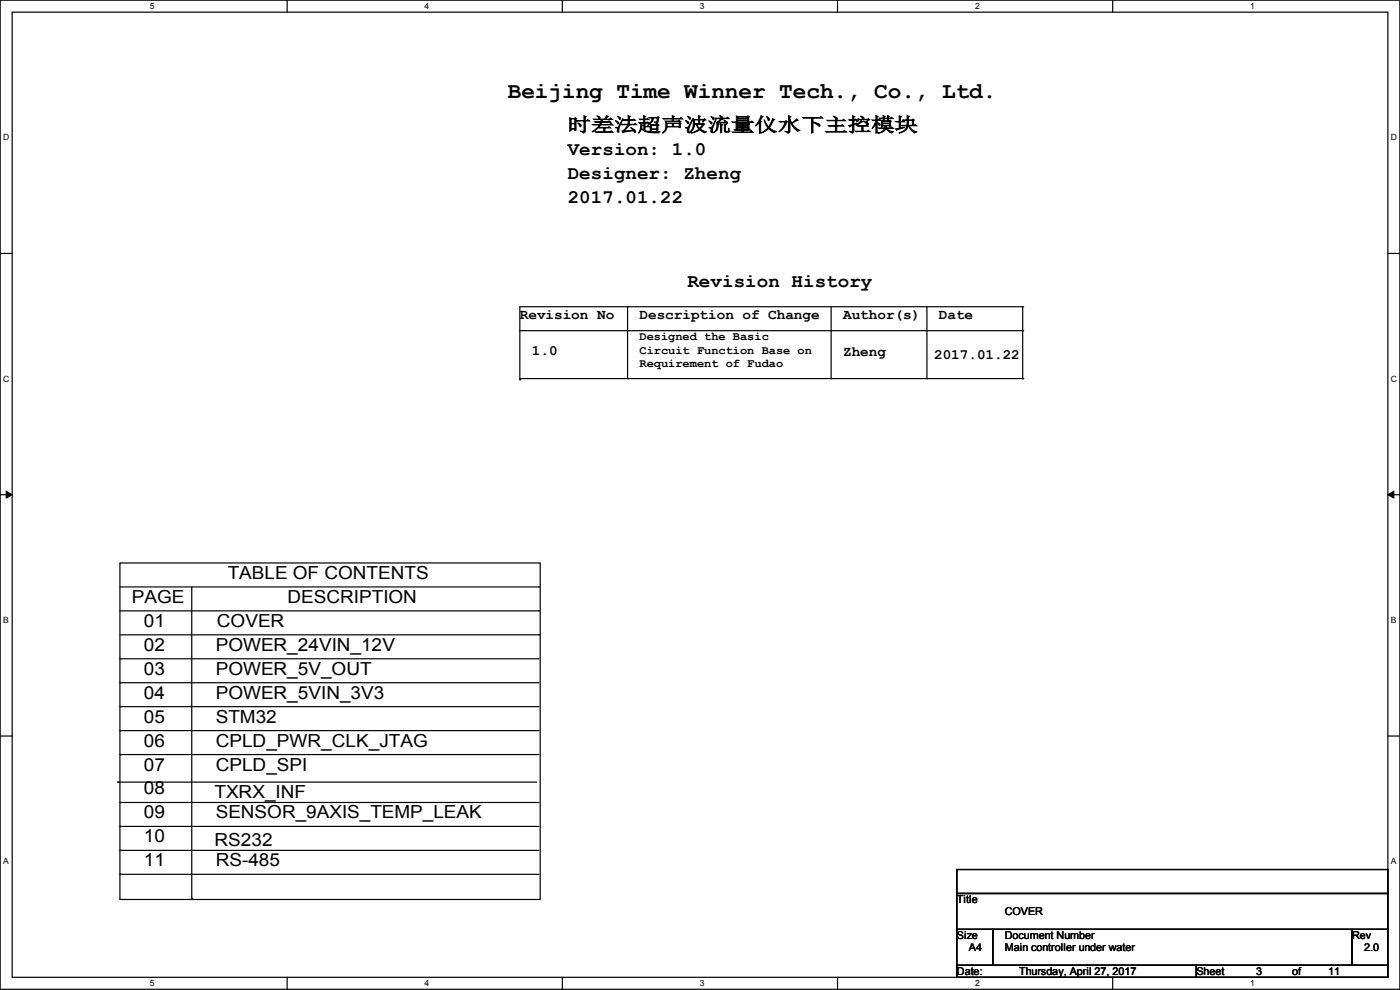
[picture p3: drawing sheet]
<svg xmlns="http://www.w3.org/2000/svg" width="297mm" height="210mm" viewBox="0 0 297 210" stroke-linecap="round" stroke-linejoin="round" font-family="sans-serif">
<defs><g id="words">
<text font-size="4.8" x="107.7" y="20.9">Beijing Time Winner Tech., Co., Ltd.</text>
<g font-size="4.1">
<text x="120.4" y="27.9">时差法超声波流量仪水下主控模块</text>
<text x="120.4" y="32.9">Version: 1.0</text>
<text x="120.4" y="38">Designer: Zheng</text>
<text x="120.4" y="43.1">2017.01.22</text>
<text x="145.8" y="60.9">Revision History</text>
</g>
<g font-size="3.8">
<text x="48.3" y="122.8">TABLE OF CONTENTS</text>
<text x="28" y="127.9">PAGE</text>
<text x="61" y="127.9">DESCRIPTION</text>
<text x="30.5" y="133">01</text>
<text x="46" y="133">COVER</text>
<text x="30.5" y="143.1">03</text>
<text x="30.5" y="138">02</text>
<text x="45.8" y="143.1">POWER_5V_OUT</text>
<text x="45.8" y="138">POWER_24VIN_12V</text>
<text x="30.5" y="148.2">04</text>
<text x="45.8" y="148.2">POWER_5VIN_3V3</text>
<text x="30.5" y="153.3">05</text>
<text x="45.8" y="153.3">STM32</text>
<text x="30.5" y="158.4">06</text>
<text x="45.8" y="158.4">CPLD_PWR_CLK_JTAG</text>
<text x="30.5" y="163.4">07</text>
<text x="45.8" y="163.4">CPLD_SPI</text>
<text x="30.5" y="168.5">08</text>
<text x="30.5" y="173.6">09</text>
<text x="45.5" y="169.3">TXRX_INF</text>
<text x="45.8" y="173.6">SENSOR_9AXIS_TEMP_LEAK</text>
<text x="30.5" y="178.7">10</text>
<text x="45.5" y="179.5">RS232</text>
<text x="30.5" y="183.8">11</text>
<text x="45.8" y="183.8">RS-485</text>
</g>
<g font-size="3">
<text x="110.3" y="67.6">Revision No</text>
<text x="135.7" y="67.6">Description of Change</text>
<text x="178.9" y="67.6">Author(s)</text>
<text x="199.2" y="67.6">Date</text>
<text x="112.8" y="75.2">1.0</text>
<text x="178.9" y="75.5">Zheng</text>
<text x="198.2" y="76.2">2017.01.22</text>
</g>
<g font-size="2.5">
<text x="135.7" y="72.2">Designed the Basic</text>
<text x="135.7" y="75.1">Circuit Function Base on</text>
<text x="135.7" y="77.9">Requirement of Fudao</text>
</g>
<g font-size="2.3">
<text x="203" y="191.6">Title</text>
<text x="213.2" y="194.1">COVER</text>
<text x="203" y="199.2">Size</text>
<text x="205.5" y="201.8">A4</text>
<text x="213.2" y="199.2">Document Number</text>
<text x="213.2" y="201.8">Main controller under water</text>
<text x="286.8" y="199.2">Rev</text>
<text x="289.4" y="201.8">2.0</text>
<text x="203" y="206.8">Date:</text>
<text x="216.2" y="206.8">Thursday, April 27, 2017</text>
<text x="253.8" y="206.8">Sheet</text>
<text x="266.5" y="206.8">3</text>
<text x="274.1" y="206.8">of</text>
<text x="281.7" y="206.8">11</text>
</g>
<g font-size="1.8">
<text x="31.8" y="1.9">5</text>
<text x="90.1" y="1.9">4</text>
<text x="148.5" y="1.9">3</text>
<text x="206.8" y="1.9">2</text>
<text x="265.2" y="1.9">1</text>
<text x=".7" y="29.8">D</text>
<text x="295.1" y="29.8">D</text>
<text x=".7" y="80.9">C</text>
<text x="295.1" y="80.9">C</text>
<text x=".7" y="132.1">B</text>
<text x="295.1" y="132.1">B</text>
<text x=".7" y="183.3">A</text>
<text x="295.1" y="183.3">A</text>
<text x="31.8" y="209.2">5</text>
<text x="90.1" y="209.2">4</text>
<text x="148.5" y="209.2">3</text>
<text x="206.8" y="209.2">2</text>
<text x="265.2" y="209.2">1</text>
</g>
</g></defs>
<path d="M0 0h297v209.8h-297zM2.6 2.6h291.8v204.7h-291.8z" fill="none" stroke="#000" stroke-width=".25"/>
<g fill="#fff">
<path d="M31.7 .3h1v2h-1z"/>
<path d="M31.7 207.6h1v1.9h-1z"/>
</g>
<path d="M60.9 0v2.6M60.9 207.3v2.5" fill="none" stroke="#000" stroke-width=".25"/>
<g fill="#fff">
<path d="M90.1 .3h1v2h-1z"/>
<path d="M90.1 207.6h1v1.9h-1z"/>
</g>
<path d="M119.3 0v2.6M119.3 207.3v2.5" fill="none" stroke="#000" stroke-width=".25"/>
<g fill="#fff">
<path d="M148.5 .3h.9v2h-.9z"/>
<path d="M148.5 207.6h.9v1.9h-.9z"/>
</g>
<path d="M177.7 0v2.6M177.7 207.3v2.5" fill="none" stroke="#000" stroke-width=".25"/>
<g fill="#fff">
<path d="M206.8 .3h1v2h-1z"/>
<path d="M206.8 207.6h1v1.9h-1z"/>
</g>
<path d="M236.1 0v2.6M236.1 207.3v2.5" fill="none" stroke="#000" stroke-width=".25"/>
<g fill="#fff">
<path d="M265.2 .3h1v2h-1z"/>
<path d="M265.2 207.6h1v1.9h-1z"/>
<path d="M.7 28.2h1.2v1.9h-1.2z"/>
<path d="M295.1 28.2h1.2v1.9h-1.2z"/>
<path d="M.7 79.3h1.2v2h-1.2z"/>
<path d="M295.1 79.3h1.2v2h-1.2z"/>
</g>
<path d="M0 53.8h2.6M294.4 53.8h2.6" fill="none" stroke="#000" stroke-width=".25"/>
<g fill="#fff">
<path d="M.7 130.5h1.2v2h-1.2z"/>
<path d="M295.1 130.5h1.1v2h-1.1z"/>
</g>
<path d="M0 104.9h2.6M294.4 104.9h2.6" fill="none" stroke="#000" stroke-width=".25"/>
<path d="M1.3 104.2l1.3 .7-1.3 .8zM294.4 104.9l1.3-.7v1.5z" fill="#000" stroke="#000" stroke-width=".21"/>
<g fill="#fff">
<path d="M.7 181.7h1.2v2h-1.2z"/>
<path d="M295.1 181.7h1.1v2h-1.1z"/>
</g>
<g fill="none" stroke="#000" stroke-width=".25">
<path d="M110.3 70.1h106.7M133.1 65.1v15.2M176.3 65.1v15.2M196.6 65.1v15.2M217 65.1h.1M217 70.1h.1M217 65.1h-106.7v15.5M217 65.1v15.2M110.3 80.6h.1M110.3 80.3h106.7M133.1 80.3h.1M176.3 80.3h.1"/>
<path d="M196.6 80.3h.1M217 80.3h.1M25.4 119.4h89.2v71.4h-89.2zM25.4 139.7h.1M25.4 139.7h88.9M25.4 134.7h88.9M25.4 124.5h88.9M25.4 129.6h88.9M40.7 124.5v66M114.3 134.7h.1M114.3 124.5h.1M114.3 129.6h.1"/>
<path d="M0 156.1h2.6M25.4 155h.1M25.4 144.8h.1M25.4 149.9h.1M25.4 155h88.9M25.4 144.8h88.9M25.4 149.9h88.9M294.4 156.1h2.6M24.9 165.9h.1M24.9 165.9h88.9M25.4 175.3h.1M25.4 160.1h.1"/>
<path d="M25.4 170.2h.1M25.4 175.3h88.9M25.4 160.1h88.9M25.4 170.2h88.9M25.4 185.5h.1M25.4 180.4h.1M25.4 185.5h88.9M25.4 180.4h88.9M40.7 190.5h.1M203 184.4h91.4v5.1h-91.4zM203 189.5h91.4v7.6h-91.4zM203 197.1h7.6v7.7h-7.6z"/>
<path d="M210.6 197.1h76.2v7.7h-76.2zM286.8 197.1h7.6v7.7h-7.6zM203 204.8h50.8v2.5h-50.8zM253.8 204.8h40.6v2.5h-40.6z"/>
</g>
<use href="#words"/>
</svg>
